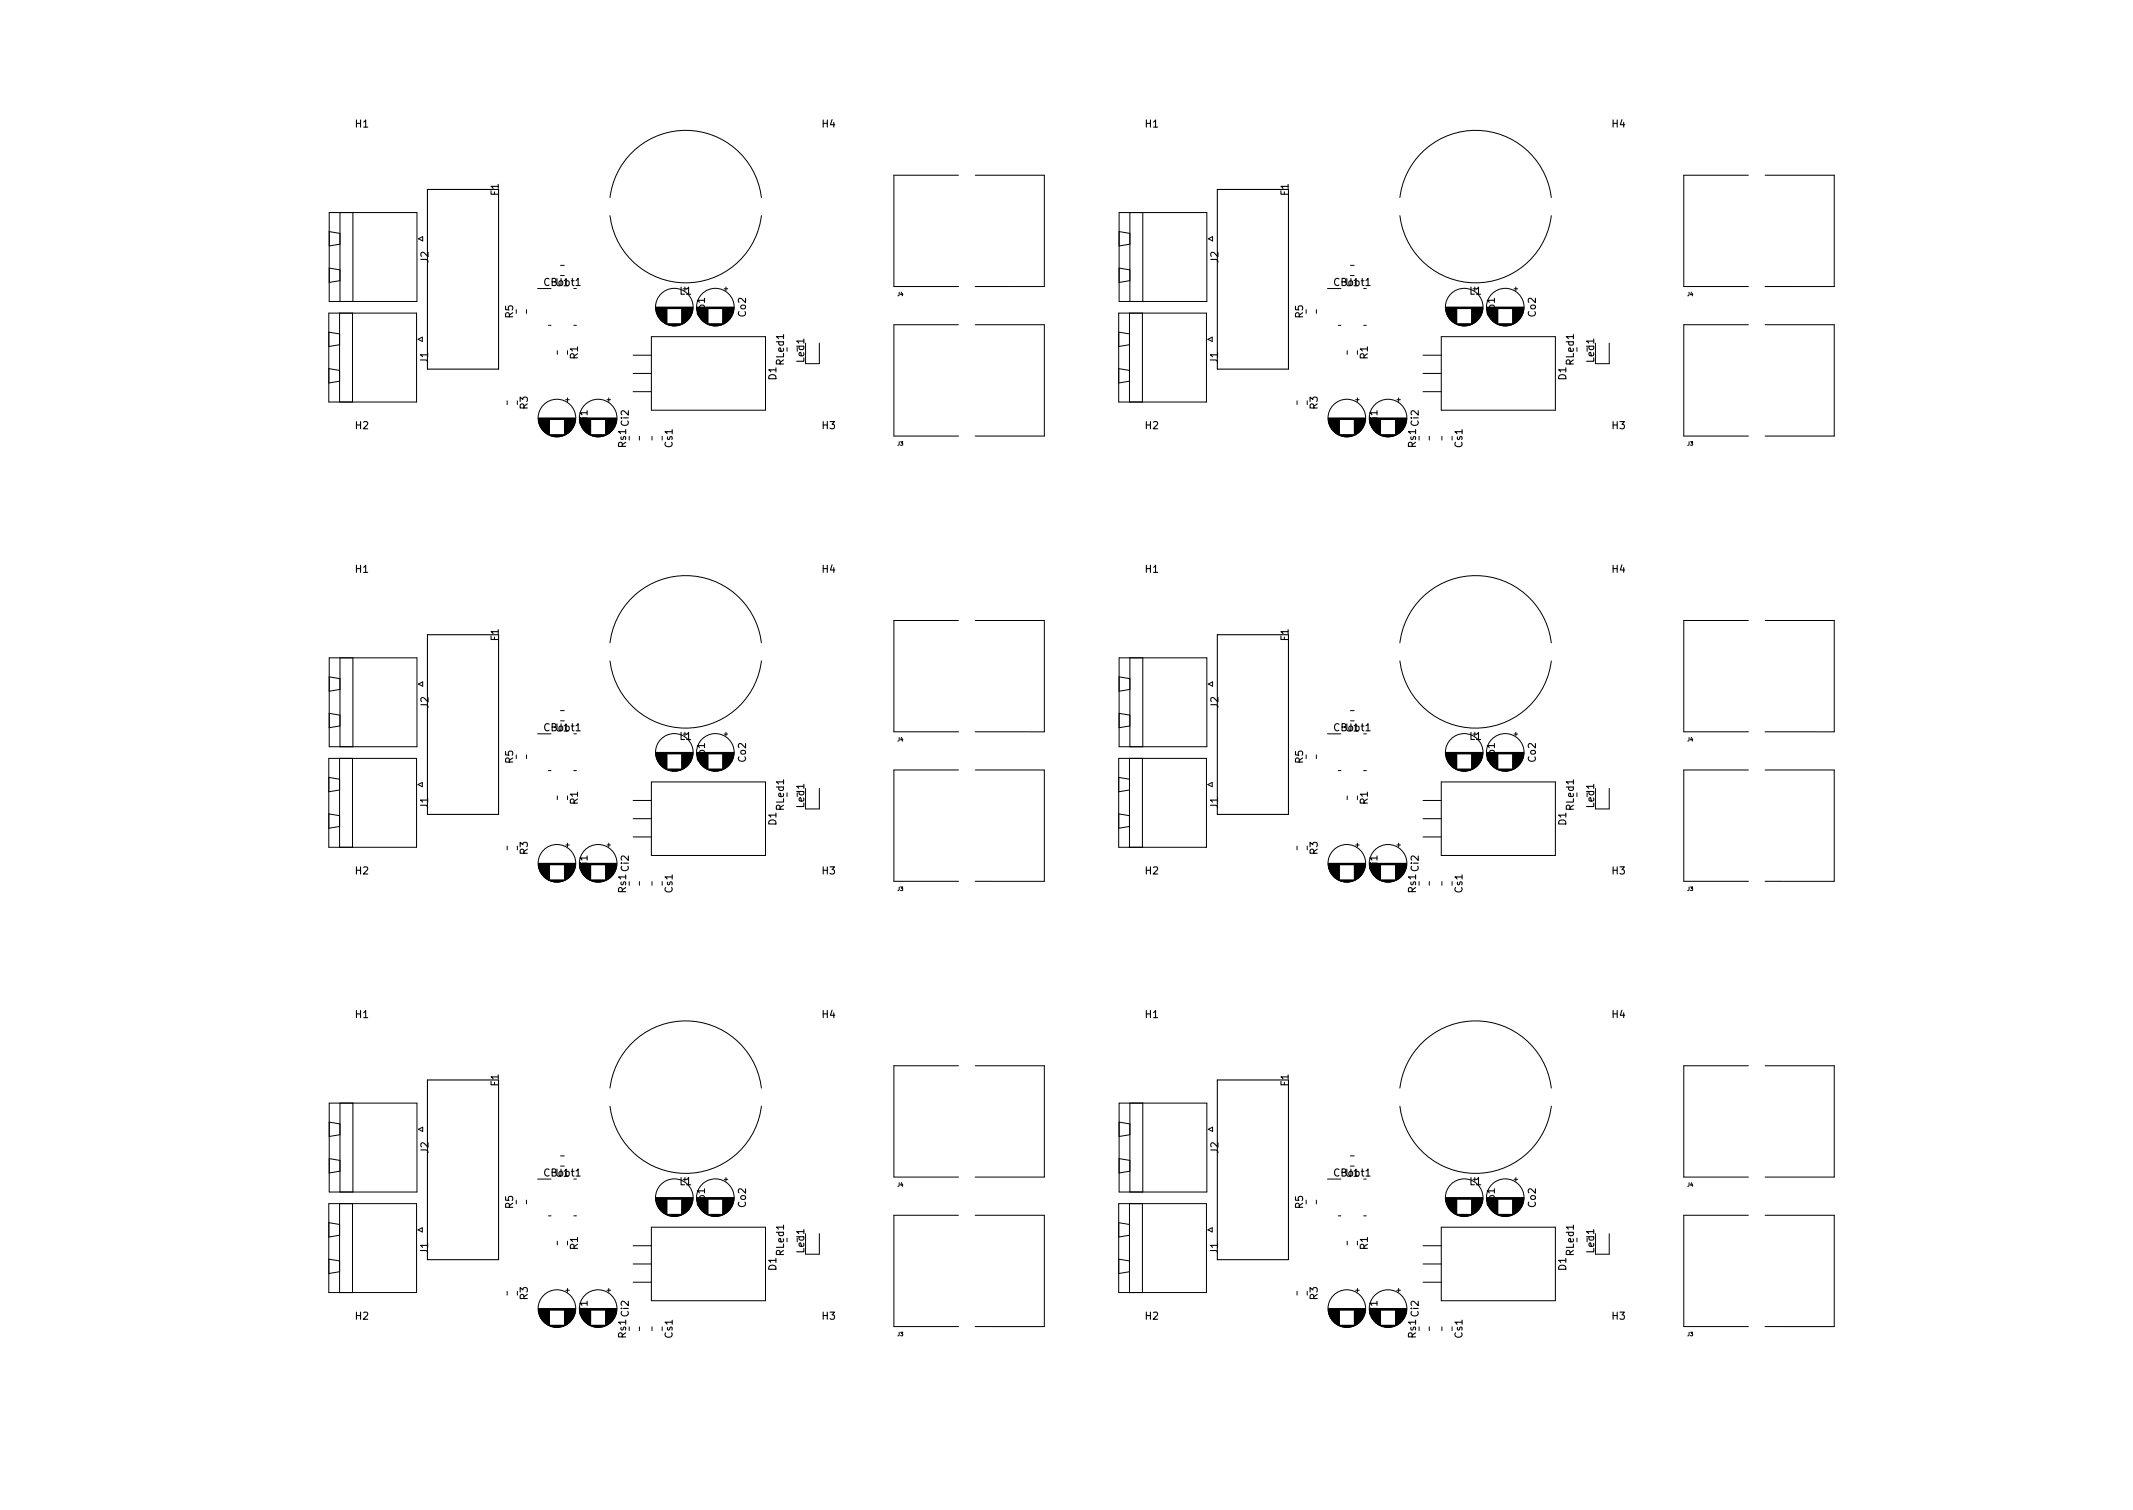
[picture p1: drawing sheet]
<svg xmlns="http://www.w3.org/2000/svg" width="297mm" height="210mm" viewBox="0 0 297 210" stroke-linecap="round" stroke-linejoin="round" font-family="sans-serif">
<defs><g id="words">
<g font-size="1.4">
<text x="49.5" y="17.7">H1</text>
<text x="114.5" y="17.7">H4</text>
<text x="159.5" y="17.7">H1</text>
<text x="224.5" y="17.7">H4</text>
<text x="69.4" y="27.2" transform="rotate(-90 69.4 27.2)">F1</text>
<text x="179.4" y="27.2" transform="rotate(-90 179.4 27.2)">F1</text>
<text x="59.7" y="36.6" transform="rotate(-90 59.7 36.6)">J2</text>
<text x="75.8" y="39.8">CBoot1</text>
<text x="77.4" y="39.8">U1</text>
<text x="94.7" y="41">L1</text>
<text x="169.7" y="36.6" transform="rotate(-90 169.7 36.6)">J2</text>
<text x="185.8" y="39.8">CBoot1</text>
<text x="187.4" y="39.8">U1</text>
<text x="204.7" y="41">L1</text>
<text x="71.5" y="44.3" transform="rotate(-90 71.5 44.3)">R5</text>
<text x="98.2" y="44.1" transform="rotate(-90 98.2 44.1)">Co1</text>
<text x="103.9" y="44.1" transform="rotate(-90 103.9 44.1)">Co2</text>
<text x="181.5" y="44.3" transform="rotate(-90 181.5 44.3)">R5</text>
<text x="208.2" y="44.1" transform="rotate(-90 208.2 44.1)">Co1</text>
<text x="213.9" y="44.1" transform="rotate(-90 213.9 44.1)">Co2</text>
<text x="59.6" y="50.6" transform="rotate(-90 59.6 50.6)">J1</text>
<text x="80.5" y="50" transform="rotate(-90 80.5 50)">R1</text>
<text x="108.1" y="52.9" transform="rotate(-90 108.1 52.9)">D1</text>
<text x="109.2" y="50.8" transform="rotate(-90 109.2 50.8)">RLed1</text>
<text x="112" y="50.4" transform="rotate(-90 112 50.4)">Led1</text>
<text x="169.6" y="50.6" transform="rotate(-90 169.6 50.6)">J1</text>
<text x="190.5" y="50" transform="rotate(-90 190.5 50)">R1</text>
<text x="218.1" y="52.9" transform="rotate(-90 218.1 52.9)">D1</text>
<text x="219.2" y="50.8" transform="rotate(-90 219.2 50.8)">RLed1</text>
<text x="222" y="50.4" transform="rotate(-90 222 50.4)">Led1</text>
<text x="49.5" y="59.7">H2</text>
<text x="73.5" y="57" transform="rotate(-90 73.5 57)">R3</text>
<text x="81.8" y="59.3" transform="rotate(-90 81.8 59.3)">Ci1</text>
<text x="87.5" y="59.3" transform="rotate(-90 87.5 59.3)">Ci2</text>
<text x="114.5" y="59.7">H3</text>
<text x="159.5" y="59.7">H2</text>
<text x="183.5" y="57" transform="rotate(-90 183.5 57)">R3</text>
<text x="191.8" y="59.3" transform="rotate(-90 191.8 59.3)">Ci1</text>
<text x="197.6" y="59.3" transform="rotate(-90 197.6 59.3)">Ci2</text>
<text x="224.5" y="59.7">H3</text>
<text x="87.2" y="62.3" transform="rotate(-90 87.2 62.3)">Rs1</text>
<text x="93.7" y="62.3" transform="rotate(-90 93.7 62.3)">Cs1</text>
<text x="197.2" y="62.3" transform="rotate(-90 197.2 62.3)">Rs1</text>
<text x="203.7" y="62.3" transform="rotate(-90 203.7 62.3)">Cs1</text>
<text x="49.5" y="79.7">H1</text>
<text x="114.5" y="79.7">H4</text>
<text x="159.5" y="79.7">H1</text>
<text x="224.5" y="79.7">H4</text>
<text x="69.4" y="89.2" transform="rotate(-90 69.4 89.2)">F1</text>
<text x="179.4" y="89.2" transform="rotate(-90 179.4 89.2)">F1</text>
<text x="59.7" y="98.6" transform="rotate(-90 59.7 98.6)">J2</text>
<text x="75.8" y="101.8">CBoot1</text>
<text x="77.4" y="101.8">U1</text>
<text x="169.7" y="98.6" transform="rotate(-90 169.7 98.6)">J2</text>
<text x="185.8" y="101.8">CBoot1</text>
<text x="187.4" y="101.8">U1</text>
<text x="71.5" y="106.3" transform="rotate(-90 71.5 106.3)">R5</text>
<text x="94.7" y="103">L1</text>
<text x="98.2" y="106.1" transform="rotate(-90 98.2 106.1)">Co1</text>
<text x="103.9" y="106.1" transform="rotate(-90 103.9 106.1)">Co2</text>
<text x="181.5" y="106.3" transform="rotate(-90 181.5 106.3)">R5</text>
<text x="204.7" y="103">L1</text>
<text x="208.2" y="106.1" transform="rotate(-90 208.2 106.1)">Co1</text>
<text x="213.9" y="106.1" transform="rotate(-90 213.9 106.1)">Co2</text>
<text x="59.6" y="112.6" transform="rotate(-90 59.6 112.6)">J1</text>
<text x="80.5" y="112" transform="rotate(-90 80.5 112)">R1</text>
<text x="109.2" y="112.8" transform="rotate(-90 109.2 112.8)">RLed1</text>
<text x="112" y="112.4" transform="rotate(-90 112 112.4)">Led1</text>
<text x="169.6" y="112.6" transform="rotate(-90 169.6 112.6)">J1</text>
<text x="190.5" y="112" transform="rotate(-90 190.5 112)">R1</text>
<text x="219.2" y="112.8" transform="rotate(-90 219.2 112.8)">RLed1</text>
<text x="222" y="112.4" transform="rotate(-90 222 112.4)">Led1</text>
<text x="73.5" y="119" transform="rotate(-90 73.5 119)">R3</text>
<text x="108.1" y="114.9" transform="rotate(-90 108.1 114.9)">D1</text>
<text x="183.5" y="119" transform="rotate(-90 183.5 119)">R3</text>
<text x="218.1" y="114.9" transform="rotate(-90 218.1 114.9)">D1</text>
<text x="49.5" y="121.7">H2</text>
<text x="81.8" y="121.3" transform="rotate(-90 81.8 121.3)">Ci1</text>
<text x="87.2" y="124.3" transform="rotate(-90 87.2 124.3)">Rs1</text>
<text x="87.5" y="121.3" transform="rotate(-90 87.5 121.3)">Ci2</text>
<text x="93.7" y="124.3" transform="rotate(-90 93.7 124.3)">Cs1</text>
<text x="114.5" y="121.7">H3</text>
<text x="159.5" y="121.7">H2</text>
<text x="191.8" y="121.3" transform="rotate(-90 191.8 121.3)">Ci1</text>
<text x="197.2" y="124.3" transform="rotate(-90 197.2 124.3)">Rs1</text>
<text x="197.6" y="121.3" transform="rotate(-90 197.6 121.3)">Ci2</text>
<text x="203.7" y="124.3" transform="rotate(-90 203.7 124.3)">Cs1</text>
<text x="224.5" y="121.7">H3</text>
<text x="49.5" y="141.7">H1</text>
<text x="114.5" y="141.7">H4</text>
<text x="159.5" y="141.7">H1</text>
<text x="224.5" y="141.7">H4</text>
<text x="69.4" y="151.2" transform="rotate(-90 69.4 151.2)">F1</text>
<text x="179.4" y="151.2" transform="rotate(-90 179.4 151.2)">F1</text>
<text x="59.7" y="160.6" transform="rotate(-90 59.7 160.6)">J2</text>
<text x="169.7" y="160.6" transform="rotate(-90 169.7 160.6)">J2</text>
<text x="75.8" y="163.8">CBoot1</text>
<text x="77.4" y="163.8">U1</text>
<text x="94.7" y="165">L1</text>
<text x="185.8" y="163.8">CBoot1</text>
<text x="187.4" y="163.8">U1</text>
<text x="204.7" y="165">L1</text>
<text x="71.5" y="168.3" transform="rotate(-90 71.5 168.3)">R5</text>
<text x="80.5" y="174" transform="rotate(-90 80.5 174)">R1</text>
<text x="98.2" y="168.1" transform="rotate(-90 98.2 168.1)">Co1</text>
<text x="103.9" y="168.1" transform="rotate(-90 103.9 168.1)">Co2</text>
<text x="181.5" y="168.3" transform="rotate(-90 181.5 168.3)">R5</text>
<text x="190.5" y="174" transform="rotate(-90 190.5 174)">R1</text>
<text x="208.2" y="168.1" transform="rotate(-90 208.2 168.1)">Co1</text>
<text x="213.9" y="168.1" transform="rotate(-90 213.9 168.1)">Co2</text>
<text x="59.6" y="174.6" transform="rotate(-90 59.6 174.6)">J1</text>
<text x="108.1" y="176.9" transform="rotate(-90 108.1 176.9)">D1</text>
<text x="109.2" y="174.8" transform="rotate(-90 109.2 174.8)">RLed1</text>
<text x="112" y="174.4" transform="rotate(-90 112 174.4)">Led1</text>
<text x="169.6" y="174.6" transform="rotate(-90 169.6 174.6)">J1</text>
<text x="218.1" y="176.9" transform="rotate(-90 218.1 176.9)">D1</text>
<text x="219.2" y="174.8" transform="rotate(-90 219.2 174.8)">RLed1</text>
<text x="222" y="174.4" transform="rotate(-90 222 174.4)">Led1</text>
<text x="49.5" y="183.7">H2</text>
<text x="73.5" y="181" transform="rotate(-90 73.5 181)">R3</text>
<text x="81.8" y="183.3" transform="rotate(-90 81.8 183.3)">Ci1</text>
<text x="87.5" y="183.3" transform="rotate(-90 87.5 183.3)">Ci2</text>
<text x="114.5" y="183.7">H3</text>
<text x="159.5" y="183.7">H2</text>
<text x="183.5" y="181" transform="rotate(-90 183.5 181)">R3</text>
<text x="191.8" y="183.3" transform="rotate(-90 191.8 183.3)">Ci1</text>
<text x="197.6" y="183.3" transform="rotate(-90 197.6 183.3)">Ci2</text>
<text x="224.5" y="183.7">H3</text>
<text x="87.2" y="186.3" transform="rotate(-90 87.2 186.3)">Rs1</text>
<text x="93.7" y="186.3" transform="rotate(-90 93.7 186.3)">Cs1</text>
<text x="197.2" y="186.3" transform="rotate(-90 197.2 186.3)">Rs1</text>
<text x="203.7" y="186.3" transform="rotate(-90 203.7 186.3)">Cs1</text>
</g>
<g font-size=".7">
<text x="125" y="41.2">J4</text>
<text x="235" y="41.2">J4</text>
<text x="125" y="62">J3</text>
<text x="235" y="62">J3</text>
<text x="125" y="103.2">J4</text>
<text x="235" y="103.2">J4</text>
<text x="125" y="124">J3</text>
<text x="235" y="124">J3</text>
<text x="125" y="165.2">J4</text>
<text x="235" y="165.2">J4</text>
<text x="125" y="186">J3</text>
<text x="235" y="186">J3</text>
</g>
</g></defs>
<g fill="none" stroke="#000" stroke-width=".14">
<path d="M45.8 29.6h12.3v12.4h-12.3zM45.8 37.3l1.5 .3M45.8 32.2l1.5 .3M47.3 29.6v12.4M47.3 39.1l-1.5 .2M47.3 34l-1.5 .2M49.1 29.6v12.4M58.3 33.2l.6-.3v.6zM78.1 36.9h.5M84.9 27.5a10.6 10.6 0 0 1 10.6-9.4 10.6 10.6 0 0 1 10.5 9.4M84.9 30a10.6 10.6 0 0 0 10.6 9.4 10.6 10.6 0 0 0 10.5-9.4M101.1 40v.5"/>
<path d="M133.5 24.4h-9v15.5h9M135.8 39.9h9.6M135.8 24.4h9.6M145.4 24.4v15.5M155.8 29.6h12.3v12.4h-12.3zM155.8 32.2l1.5 .3M155.8 37.3l1.5 .3M157.3 29.6v12.4M157.3 34l-1.5 .2M157.3 39.1l-1.5 .2M159.1 29.6v12.4M168.3 33.2l.6-.3v.6z"/>
<path d="M188.1 36.9h.5M194.9 30a10.6 10.6 0 0 0 10.6 9.4 10.6 10.6 0 0 0 10.5-9.4M194.9 27.5a10.6 10.6 0 0 1 10.6-9.4 10.6 10.6 0 0 1 10.5 9.4M211.1 40v.5M243.5 24.4h-9v15.5h9M245.8 24.4h9.6v15.5h-9.6M45.8 43.6h12.2v12.4h-12.2zM45.8 51.3l1.5 .3M45.8 46.2l1.5 .3M47.3 43.6v12.4M47.3 53.1l-1.5 .2M47.3 48l-1.5 .2"/>
<path d="M49.1 43.6v12.4M58.2 47.2l.6-.3v.6zM70.6 55.8v.5M73.3 43.1v.5M74.9 40.2h1.8M75 58.2h5.1M75 58.3h5.1M75 58.4h5.1M75 58.5h1.5M75 58.6h1.5M75 58.7h1.5M75 58.8h1.5"/>
<path d="M75.1 58.9h1.4M75.1 59h1.4M75.1 59.1h1.4M75.2 59.2h1.3M75.2 59.3h1.3M75.2 59.4h1.3M75.3 59.4h1.2M75.3 59.5h1.2M75.4 59.6h1.1M75.4 59.7h1.1M75.5 59.7h1M75.5 59.8h1"/>
<path d="M75.6 59.9h.9M75.7 60h.8M76.4 45.3h.3M77.6 48.8v.5M78.6 58.5h1.5M78.6 58.6h1.5M78.6 58.7h1.5M78.6 58.8h1.5M78.6 58.9h1.5M78.6 58.9h1.4M78.6 59h1.4M78.6 59.1h1.4"/>
<path d="M78.6 59.2h1.4M78.6 59.2h1.3M78.6 59.3h1.3M78.6 59.4h1.3M78.6 59.4h1.2M78.6 59.5h1.2M78.6 59.6h1.2M78.6 59.6h1.1M78.6 59.7h1.1M78.6 59.8h1M78.6 59.9h1M78.6 59.9h.9"/>
<path d="M78.6 60h.9M78.8 55.7h.5M79 55.4v.5M79.9 45.3h.4M80.7 58.2h5.2M80.7 58.3h5.2M80.7 58.4h5.2M81.2 59.7h1.1M81.2 59.8h1.1M81.3 59.8h1M81.3 59.9h1M81.4 59.9h.9"/>
<path d="M81.4 60h.9M84.3 58.5h1.6M84.3 58.6h1.6M84.3 58.6h1.5M84.3 58.7h1.5M84.3 58.8h1.5M84.3 58.9h1.5M84.3 59h1.5M84.3 59.1h1.4M84.3 59.2h1.4M84.3 59.3h1.4M84.3 59.3h1.3"/>
<path d="M84.3 59.4h1.3M84.3 59.5h1.3M84.3 59.5h1.2M84.3 59.6h1.2M84.3 59.7h1.1M84.3 59.8h1.1M84.3 59.8h1M84.3 59.9h1M84.3 59.9h.9M84.3 60h.9M84.5 55.7h.5M84.8 55.4v.5"/>
<path d="M88.2 49.5h2.5M88.2 52h2.5M88.2 54.5h2.5M90.7 46.9h15.9v10.2h-15.9zM91.3 42.8h5.2M91.3 42.9h5.2M91.3 43h5.2M91.3 43h1.6M91.3 43.1h1.6M91.4 43.2h1.5M91.4 43.3h1.5M91.4 43.4h1.5"/>
<path d="M91.4 43.5h1.5M91.4 43.6h1.5M91.5 43.6h1.4M91.5 43.7h1.4M91.5 43.8h1.4M91.6 43.8h1.3M91.6 43.9h1.3M91.6 44h1.3M91.7 44h1.2M91.7 44.1h1.2M91.7 44.2h1.2M91.8 44.2h1.1"/>
<path d="M91.8 44.3h1.1M91.9 44.4h1M92 44.5h.9M92 44.6h.9M92.1 44.6h.8M92.2 44.7h.7M92.3 44.8h.6M92.4 44.8h.5M92.4 44.9h.5M92.5 44.9h.4M92.5 45h.4M92.6 45h.3"/>
<path d="M92.7 45h.2M92.7 45.1h2.4M92.8 45.1h2.2M92.9 45.2h2M93 45.2h1.8M93.1 45.2h1.6M93.2 45.3h1.4M93.4 45.3h1M93.6 45.4h.6M94.9 43h1.6M94.9 43.1h1.6M94.9 43.2h1.6"/>
<path d="M94.9 43.2h1.5M94.9 43.3h1.5M94.9 43.4h1.5M94.9 43.5h1.5M94.9 43.6h1.5M94.9 43.6h1.4M94.9 43.7h1.4M94.9 43.8h1.4M94.9 43.9h1.3M94.9 44h1.3M94.9 44.1h1.2M94.9 44.2h1.2"/>
<path d="M94.9 44.2h1.1M94.9 44.3h1.1M94.9 44.4h1M94.9 44.5h.9M94.9 44.6h.9M94.9 44.6h.8M94.9 44.7h.7M94.9 44.8h.7M94.9 44.8h.6M94.9 44.9h.5M94.9 44.9h.4M94.9 45h.4"/>
<path d="M94.9 45h.3M97 42.8h5.2M97 42.9h5.2M97 43h5.2M97.7 44.5h.9M97.8 44.6h.8M97.9 44.7h.7M98 44.8h.6M98.1 44.8h.5M98.1 44.9h.5M98.2 44.9h.4M98.2 45h.4"/>
<path d="M98.3 45h.3M98.4 45h.2M98.4 45.1h2.4M98.5 45.1h2.2M98.6 45.2h2M98.7 45.2h1.8M98.8 45.2h1.6M98.9 45.3h1.4M99.1 45.3h1M99.3 45.4h.6M100.7 43h1.5M100.7 43.1h1.5"/>
<path d="M100.7 43.2h1.5M100.7 43.3h1.4M100.7 43.4h1.4M100.7 43.5h1.4M100.7 43.6h1.4M100.7 43.6h1.3M100.7 43.7h1.3M100.7 43.8h1.3M100.7 43.9h1.2M100.7 44h1.2M100.7 44.1h1.1M100.7 44.2h1.1"/>
<path d="M100.7 44.2h1M100.7 44.3h1M100.7 44.4h1M100.7 44.4h.9M100.7 44.5h.9M100.7 44.5h.8M100.7 44.6h.8M100.7 44.6h.7M100.7 44.7h.7M100.7 44.7h.6M100.7 44.8h.6M100.7 44.8h.5"/>
<path d="M100.7 44.9h.4M100.7 45h.3M100.7 45h.2M100.8 40.2h.5M112.2 47.8v2.8h1.9v-2.8M133.5 45.2h-9v15.5h9M135.8 45.2h9.6M145.4 45.2v15.5M155.8 43.6h12.2v12.4h-12.2zM155.8 46.2l1.5 .3M155.8 51.3l1.5 .3M157.3 43.6v12.4"/>
<path d="M157.3 48l-1.5 .2M157.3 53.1l-1.5 .2M159.1 43.6v12.4M168.2 47.2l.6-.3v.6zM180.6 55.8v.5M183.3 43.1v.5M184.9 40.2h1.8M185 58.2h5.1M185 58.3h5.1M185 58.4h5.1M185 58.5h1.5M185 58.6h1.5"/>
<path d="M185 58.7h1.5M185 58.8h1.5M185.1 58.9h1.4M185.1 59h1.4M185.1 59.1h1.4M185.2 59.2h1.3M185.2 59.3h1.3M185.2 59.4h1.3M185.3 59.4h1.2M185.3 59.5h1.2M185.4 59.6h1.1M185.4 59.7h1.1"/>
<path d="M185.5 59.7h1M185.5 59.8h1M185.6 59.9h.9M185.7 60h.8M186.4 45.3h.3M187.6 48.8v.5M188.6 58.5h1.5M188.6 58.6h1.5M188.6 58.7h1.5M188.6 58.8h1.5M188.6 58.9h1.5M188.6 58.9h1.4"/>
<path d="M188.6 59h1.4M188.6 59.1h1.4M188.6 59.2h1.4M188.6 59.2h1.3M188.6 59.3h1.3M188.6 59.4h1.3M188.6 59.4h1.2M188.6 59.5h1.2M188.6 59.6h1.2M188.6 59.6h1.1M188.6 59.7h1.1M188.6 59.8h1"/>
<path d="M188.6 59.9h1M188.6 59.9h.9M188.6 60h.9M188.8 55.7h.5M189 55.4v.5M189.9 45.3h.4M190.7 58.2h5.2M190.7 58.3h5.2M190.7 58.4h5.2M191.2 59.7h1.1M191.2 59.8h1.1M191.3 59.8h1"/>
<path d="M191.3 59.9h1M191.4 59.9h.9M191.4 60h.9M194.3 58.5h1.6M194.3 58.6h1.6M194.3 58.6h1.5M194.3 58.7h1.5M194.3 58.8h1.5M194.3 58.9h1.5M194.3 59h1.5M194.3 59.1h1.4M194.3 59.2h1.4"/>
<path d="M194.3 59.3h1.4M194.3 59.3h1.3M194.3 59.4h1.3M194.3 59.5h1.3M194.3 59.5h1.2M194.3 59.6h1.2M194.3 59.7h1.1M194.3 59.8h1.1M194.3 59.8h1M194.3 59.9h1M194.3 59.9h.9M194.3 60h.9"/>
<path d="M194.5 55.7h.5M194.8 55.4v.5M198.2 49.5h2.5M198.2 52h2.5M198.2 54.5h2.5M200.7 46.9h15.9v10.2h-15.9zM201.3 42.8h5.2M201.3 42.9h5.2M201.3 43h5.2M201.3 43h1.6M201.3 43.1h1.6M201.4 43.2h1.5"/>
<path d="M201.4 43.3h1.5M201.4 43.4h1.5M201.4 43.5h1.5M201.4 43.6h1.5M201.5 43.6h1.4M201.5 43.7h1.4M201.5 43.8h1.4M201.6 43.8h1.3M201.6 43.9h1.3M201.6 44h1.3M201.7 44h1.2M201.7 44.1h1.2"/>
<path d="M201.7 44.2h1.2M201.8 44.2h1.1M201.8 44.3h1.1M201.9 44.4h1M202 44.5h.9M202 44.6h.9M202.1 44.6h.8M202.2 44.7h.7M202.3 44.8h.6M202.4 44.8h.5M202.4 44.9h.5M202.5 44.9h.4"/>
<path d="M202.5 45h.4M202.6 45h.3M202.7 45h.2M202.7 45.1h2.4M202.8 45.1h2.2M202.9 45.2h2M203 45.2h1.8M203.1 45.2h1.6M203.2 45.3h1.4M203.4 45.3h1M203.6 45.4h.6M204.9 43h1.6"/>
<path d="M204.9 43.1h1.6M204.9 43.2h1.6M204.9 43.2h1.5M204.9 43.3h1.5M204.9 43.4h1.5M204.9 43.5h1.5M204.9 43.6h1.5M204.9 43.6h1.4M204.9 43.7h1.4M204.9 43.8h1.4M204.9 43.9h1.3M204.9 44h1.3"/>
<path d="M204.9 44.1h1.2M204.9 44.2h1.2M204.9 44.2h1.1M204.9 44.3h1.1M204.9 44.4h1M204.9 44.5h.9M204.9 44.6h.9M204.9 44.6h.8M204.9 44.7h.7M204.9 44.8h.7M204.9 44.8h.6M204.9 44.9h.5"/>
<path d="M204.9 44.9h.4M204.9 45h.4M204.9 45h.3M207 42.8h5.2M207 42.9h5.2M207 43h5.2M207.7 44.5h.9M207.8 44.6h.8M207.9 44.7h.7M208 44.8h.6M208.1 44.8h.5M208.1 44.9h.5"/>
<path d="M208.2 44.9h.4M208.2 45h.4M208.3 45h.3M208.4 45h.2M208.4 45.1h2.4M208.5 45.1h2.2M208.6 45.2h2M208.7 45.2h1.8M208.8 45.2h1.6M208.9 45.3h1.4M209.1 45.3h1M209.3 45.4h.6"/>
<path d="M210.7 43h1.5M210.7 43.1h1.5M210.7 43.2h1.5M210.7 43.3h1.4M210.7 43.4h1.4M210.7 43.5h1.4M210.7 43.6h1.4M210.7 43.6h1.3M210.7 43.7h1.3M210.7 43.8h1.3M210.7 43.9h1.2M210.7 44h1.2"/>
<path d="M210.7 44.1h1.1M210.7 44.2h1.1M210.7 44.2h1M210.7 44.3h1M210.7 44.4h1M210.7 44.4h.9M210.7 44.5h.9M210.7 44.5h.8M210.7 44.6h.8M210.7 44.6h.7M210.7 44.7h.7M210.7 44.7h.6"/>
<path d="M210.7 44.8h.6M210.7 44.8h.5M210.7 44.9h.4M210.7 45h.3M210.7 45h.2M210.8 40.2h.5M222.2 47.8v2.8h1.9v-2.8M243.5 45.2h-9v15.5h9M245.8 45.2h9.6v15.5h-9.6M75.7 60.1h.8M75.8 60.1h.7M75.9 60.2h.6"/>
<path d="M76 60.3h.5M76.1 60.3h.4M76.1 60.4h.4M76.2 60.4h.3M76.2 60.5h.3M76.3 60.5h.2M76.4 60.5h2.3M76.5 60.6h2.2M76.5 60.6h2.1M76.6 60.7h1.9M76.8 60.7h1.6M76.9 60.7h1.3"/>
<path d="M77 60.8h1.1M77.3 60.8h.5M78.6 60h.8M78.6 60.1h.8M78.6 60.1h.7M78.6 60.2h.7M78.6 60.2h.6M78.6 60.3h.6M78.6 60.3h.5M78.6 60.4h.4M78.6 60.4h.3M78.6 60.5h.3"/>
<path d="M78.6 60.5h.2M81.5 60.1h.8M81.6 60.1h.7M81.6 60.2h.7M81.7 60.3h.6M81.8 60.3h.5M81.9 60.4h.4M82 60.5h.3M82.1 60.5h2.4M82.2 60.6h2.2M82.3 60.6h2M82.4 60.7h1.8"/>
<path d="M82.5 60.7h1.6M82.6 60.7h1.4M82.8 60.8h1M83 60.8h.6M84.3 60.1h.8M84.3 60.1h.7M84.3 60.2h.7M84.3 60.3h.6M84.3 60.3h.5M84.3 60.4h.4M84.3 60.5h.3M89 60.8v.5"/>
<path d="M90.8 60.8v.5M135.8 60.7h9.6M185.7 60.1h.8M185.8 60.1h.7M185.9 60.2h.6M186 60.3h.5M186.1 60.3h.4M186.1 60.4h.4M186.2 60.4h.3M186.2 60.5h.3M186.3 60.5h.2M186.4 60.5h2.3"/>
<path d="M186.5 60.6h2.2M186.5 60.6h2.1M186.6 60.7h1.9M186.8 60.7h1.6M186.9 60.7h1.3M187 60.8h1.1M187.3 60.8h.5M188.6 60h.8M188.6 60.1h.8M188.6 60.1h.7M188.6 60.2h.7M188.6 60.2h.6"/>
<path d="M188.6 60.3h.6M188.6 60.3h.5M188.6 60.4h.4M188.6 60.4h.3M188.6 60.5h.3M188.6 60.5h.2M191.5 60.1h.8M191.6 60.1h.7M191.6 60.2h.7M191.7 60.3h.6M191.8 60.3h.5M191.9 60.4h.4"/>
<path d="M192 60.5h.3M192.1 60.5h2.4M192.2 60.6h2.2M192.3 60.6h2M192.4 60.7h1.8M192.5 60.7h1.6M192.6 60.7h1.4M192.8 60.8h1M193 60.8h.6M194.3 60.1h.8M194.3 60.1h.7M194.3 60.2h.7"/>
<path d="M194.3 60.3h.6M194.3 60.3h.5M194.3 60.4h.4M194.3 60.5h.3M199 60.8v.5M200.8 60.8v.5M45.8 91.6h12.3v12.4h-12.3zM45.8 94.2l1.5 .3M45.8 99.3l1.5 .3M47.3 91.6v12.4M47.3 96l-1.5 .2M49.1 91.6v12.4"/>
<path d="M58.3 95.2l.6-.3v.6zM78.1 98.9h.5M84.9 92a10.6 10.6 0 0 0 10.6 9.4 10.6 10.6 0 0 0 10.5-9.4M84.9 89.5a10.6 10.6 0 0 1 10.6-9.4 10.6 10.6 0 0 1 10.5 9.4M133.5 86.4h-9v15.5h9M135.8 86.4h9.6M145.4 86.4v15.5M155.8 91.6h12.3v12.4h-12.3zM155.8 94.2l1.5 .3M155.8 99.3l1.5 .3M157.3 91.6v12.4M157.3 96l-1.5 .2"/>
<path d="M159.1 91.6v12.4M168.3 95.2l.6-.3v.6zM188.1 98.9h.5M194.9 92a10.6 10.6 0 0 0 10.6 9.4 10.6 10.6 0 0 0 10.5-9.4M194.9 89.5a10.6 10.6 0 0 1 10.6-9.4 10.6 10.6 0 0 1 10.5 9.4M243.5 86.4h-9v15.5h9M245.8 86.4h9.6v15.5h-9.6M45.8 105.6h12.2v12.4h-12.2zM45.8 108.2l1.5 .3M45.8 113.3l1.5 .3M47.3 105.6v12.4M47.3 110l-1.5 .2"/>
<path d="M47.3 115.1l-1.5 .2M47.3 101.1l-1.5 .2M49.1 105.6v12.4M58.2 109.2l.6-.3v.6zM70.6 117.8v.5M73.3 105.1v.5M74.9 102.2h1.8M76.4 107.3h.3M77.6 110.8v.5M78.8 117.7h.5M79 117.4v.5M79.9 107.3h.4"/>
<path d="M84.5 117.7h.5M84.8 117.4v.5M88.2 111.5h2.5M88.2 114h2.5M88.2 116.5h2.5M90.7 108.9h15.9v10.2h-15.9zM91.3 104.8h5.2M91.3 104.9h5.2M91.3 105h5.2M91.3 105h1.6M91.3 105.1h1.6M91.4 105.2h1.5"/>
<path d="M91.4 105.3h1.5M91.4 105.4h1.5M91.4 105.5h1.5M91.4 105.6h1.5M91.5 105.6h1.4M91.5 105.7h1.4M91.5 105.8h1.4M91.6 105.8h1.3M91.6 105.9h1.3M91.6 106h1.3M91.7 106h1.2M91.7 106.1h1.2"/>
<path d="M91.7 106.2h1.2M91.8 106.2h1.1M91.8 106.3h1.1M91.9 106.4h1M92 106.5h.9M92 106.6h.9M92.1 106.6h.8M92.2 106.7h.7M92.3 106.8h.6M92.4 106.8h.5M92.4 106.9h.5M92.5 106.9h.4"/>
<path d="M92.5 107h.4M92.6 107h.3M92.7 107h.2M92.7 107.1h2.4M92.8 107.1h2.2M92.9 107.2h2M93 107.2h1.8M93.1 107.2h1.6M93.2 107.3h1.4M93.4 107.3h1M93.6 107.4h.6M94.9 105h1.6"/>
<path d="M94.9 105.1h1.6M94.9 105.2h1.6M94.9 105.2h1.5M94.9 105.3h1.5M94.9 105.4h1.5M94.9 105.5h1.5M94.9 105.6h1.5M94.9 105.6h1.4M94.9 105.7h1.4M94.9 105.8h1.4M94.9 105.9h1.3M94.9 106h1.3"/>
<path d="M94.9 106.1h1.2M94.9 106.2h1.2M94.9 106.2h1.1M94.9 106.3h1.1M94.9 106.4h1M94.9 106.5h.9M94.9 106.6h.9M94.9 106.6h.8M94.9 106.7h.7M94.9 106.8h.7M94.9 106.8h.6M94.9 106.9h.5"/>
<path d="M94.9 106.9h.4M94.9 107h.4M94.9 107h.3M97 104.8h5.2M97 104.9h5.2M97 105h5.2M97.7 106.5h.9M97.8 106.6h.8M97.9 106.7h.7M98 106.8h.6M98.1 106.8h.5M98.1 106.9h.5"/>
<path d="M98.2 106.9h.4M98.2 107h.4M98.3 107h.3M98.4 107h.2M98.4 107.1h2.4M98.5 107.1h2.2M98.6 107.2h2M98.7 107.2h1.8M98.8 107.2h1.6M98.9 107.3h1.4M99.1 107.3h1M99.3 107.4h.6"/>
<path d="M100.7 105h1.5M100.7 105.1h1.5M100.7 105.2h1.5M100.7 105.3h1.4M100.7 105.4h1.4M100.7 105.5h1.4M100.7 105.6h1.4M100.7 105.6h1.3M100.7 105.7h1.3M100.7 105.8h1.3M100.7 105.9h1.2M100.7 106h1.2"/>
<path d="M100.7 106.1h1.1M100.7 106.2h1.1M100.7 106.2h1M100.7 106.3h1M100.7 106.4h1M100.7 106.4h.9M100.7 106.5h.9M100.7 106.5h.8M100.7 106.6h.8M100.7 106.6h.7M100.7 106.7h.7M100.7 106.7h.6"/>
<path d="M100.7 106.8h.6M100.7 106.8h.5M100.7 106.9h.4M100.7 107h.3M100.7 107h.2M100.8 102.2h.5M101.1 102v.5M112.2 109.8v2.8h1.9v-2.8M133.5 107.2h-9v15.5h9M135.8 101.9h9.6M135.8 107.2h9.6M145.4 107.2v15.5"/>
<path d="M155.8 105.6h12.2v12.4h-12.2zM155.8 108.2l1.5 .3M155.8 113.3l1.5 .3M157.3 105.6v12.4M157.3 110l-1.5 .2M157.3 115.1l-1.5 .2M157.3 101.1l-1.5 .2M159.1 105.6v12.4M168.2 109.2l.6-.3v.6zM180.6 117.8v.5M183.3 105.1v.5M184.9 102.2h1.8"/>
<path d="M186.4 107.3h.3M187.6 110.8v.5M188.8 117.7h.5M189 117.4v.5M189.9 107.3h.4M194.5 117.7h.5M194.8 117.4v.5M198.2 111.5h2.5M198.2 114h2.5M198.2 116.5h2.5M200.7 108.9h15.9v10.2h-15.9zM201.3 104.8h5.2"/>
<path d="M201.3 104.9h5.2M201.3 105h5.2M201.3 105h1.6M201.3 105.1h1.6M201.4 105.2h1.5M201.4 105.3h1.5M201.4 105.4h1.5M201.4 105.5h1.5M201.4 105.6h1.5M201.5 105.6h1.4M201.5 105.7h1.4M201.5 105.8h1.4"/>
<path d="M201.6 105.8h1.3M201.6 105.9h1.3M201.6 106h1.3M201.7 106h1.2M201.7 106.1h1.2M201.7 106.2h1.2M201.8 106.2h1.1M201.8 106.3h1.1M201.9 106.4h1M202 106.5h.9M202 106.6h.9M202.1 106.6h.8"/>
<path d="M202.2 106.7h.7M202.3 106.8h.6M202.4 106.8h.5M202.4 106.9h.5M202.5 106.9h.4M202.5 107h.4M202.6 107h.3M202.7 107h.2M202.7 107.1h2.4M202.8 107.1h2.2M202.9 107.2h2M203 107.2h1.8"/>
<path d="M203.1 107.2h1.6M203.2 107.3h1.4M203.4 107.3h1M203.6 107.4h.6M204.9 105h1.6M204.9 105.1h1.6M204.9 105.2h1.6M204.9 105.2h1.5M204.9 105.3h1.5M204.9 105.4h1.5M204.9 105.5h1.5M204.9 105.6h1.5"/>
<path d="M204.9 105.6h1.4M204.9 105.7h1.4M204.9 105.8h1.4M204.9 105.9h1.3M204.9 106h1.3M204.9 106.1h1.2M204.9 106.2h1.2M204.9 106.2h1.1M204.9 106.3h1.1M204.9 106.4h1M204.9 106.5h.9M204.9 106.6h.9"/>
<path d="M204.9 106.6h.8M204.9 106.7h.7M204.9 106.8h.7M204.9 106.8h.6M204.9 106.9h.5M204.9 106.9h.4M204.9 107h.4M204.9 107h.3M207 104.8h5.2M207 104.9h5.2M207 105h5.2M207.7 106.5h.9"/>
<path d="M207.8 106.6h.8M207.9 106.7h.7M208 106.8h.6M208.1 106.8h.5M208.1 106.9h.5M208.2 106.9h.4M208.2 107h.4M208.3 107h.3M208.4 107h.2M208.4 107.1h2.4M208.5 107.1h2.2M208.6 107.2h2"/>
<path d="M208.7 107.2h1.8M208.8 107.2h1.6M208.9 107.3h1.4M209.1 107.3h1M209.3 107.4h.6M210.7 105h1.5M210.7 105.1h1.5M210.7 105.2h1.5M210.7 105.3h1.4M210.7 105.4h1.4M210.7 105.5h1.4M210.7 105.6h1.4"/>
<path d="M210.7 105.6h1.3M210.7 105.7h1.3M210.7 105.8h1.3M210.7 105.9h1.2M210.7 106h1.2M210.7 106.1h1.1M210.7 106.2h1.1M210.7 106.2h1M210.7 106.3h1M210.7 106.4h1M210.7 106.4h.9M210.7 106.5h.9"/>
<path d="M210.7 106.5h.8M210.7 106.6h.8M210.7 106.6h.7M210.7 106.7h.7M210.7 106.7h.6M210.7 106.8h.6M210.7 106.8h.5M210.7 106.9h.4M210.7 107h.3M210.7 107h.2M210.8 102.2h.5M211.1 102v.5"/>
<path d="M222.2 109.8v2.8h1.9v-2.8M243.5 107.2h-9v15.5h9M245.8 107.2h9.6v15.5h-9.6M75 120.2h5.1M75 120.3h5.1M75 120.4h5.1M75 120.5h1.5M75 120.6h1.5M75 120.7h1.5M75 120.8h1.5M75.1 120.9h1.4M75.1 121h1.4"/>
<path d="M75.1 121.1h1.4M75.2 121.2h1.3M75.2 121.3h1.3M75.2 121.4h1.3M75.3 121.4h1.2M75.3 121.5h1.2M75.4 121.6h1.1M75.4 121.7h1.1M75.5 121.7h1M75.5 121.8h1M75.6 121.9h.9M75.7 122h.8"/>
<path d="M75.7 122.1h.8M75.8 122.1h.7M75.9 122.2h.6M76 122.3h.5M76.1 122.3h.4M76.1 122.4h.4M76.2 122.4h.3M76.2 122.5h.3M76.3 122.5h.2M76.4 122.5h2.3M76.5 122.6h2.2M76.5 122.6h2.1"/>
<path d="M76.6 122.7h1.9M76.8 122.7h1.6M76.9 122.7h1.3M77 122.8h1.1M77.3 122.8h.5M78.6 120.5h1.5M78.6 120.6h1.5M78.6 120.7h1.5M78.6 120.8h1.5M78.6 120.9h1.5M78.6 120.9h1.4M78.6 121h1.4"/>
<path d="M78.6 121.1h1.4M78.6 121.2h1.4M78.6 121.2h1.3M78.6 121.3h1.3M78.6 121.4h1.3M78.6 121.4h1.2M78.6 121.5h1.2M78.6 121.6h1.2M78.6 121.6h1.1M78.6 121.7h1.1M78.6 121.8h1M78.6 121.9h1"/>
<path d="M78.6 121.9h.9M78.6 122h.9M78.6 122h.8M78.6 122.1h.8M78.6 122.1h.7M78.6 122.2h.7M78.6 122.2h.6M78.6 122.3h.6M78.6 122.3h.5M78.6 122.4h.4M78.6 122.4h.3M78.6 122.5h.3"/>
<path d="M78.6 122.5h.2M80.7 120.2h5.2M80.7 120.3h5.2M80.7 120.4h5.2M81.2 121.7h1.1M81.2 121.8h1.1M81.3 121.8h1M81.3 121.9h1M81.4 121.9h.9M81.4 122h.9M81.5 122.1h.8M81.6 122.1h.7"/>
<path d="M81.6 122.2h.7M81.7 122.3h.6M81.8 122.3h.5M81.9 122.4h.4M82 122.5h.3M82.1 122.5h2.4M82.2 122.6h2.2M82.3 122.6h2M82.4 122.7h1.8M82.5 122.7h1.6M82.6 122.7h1.4M82.8 122.8h1"/>
<path d="M83 122.8h.6M84.3 120.5h1.6M84.3 120.6h1.6M84.3 120.6h1.5M84.3 120.7h1.5M84.3 120.8h1.5M84.3 120.9h1.5M84.3 121h1.5M84.3 121.1h1.4M84.3 121.2h1.4M84.3 121.3h1.4M84.3 121.3h1.3"/>
<path d="M84.3 121.4h1.3M84.3 121.5h1.3M84.3 121.5h1.2M84.3 121.6h1.2M84.3 121.7h1.1M84.3 121.8h1.1M84.3 121.8h1M84.3 121.9h1M84.3 121.9h.9M84.3 122h.9M84.3 122.1h.8M84.3 122.1h.7"/>
<path d="M84.3 122.2h.7M84.3 122.3h.6M84.3 122.3h.5M84.3 122.4h.4M84.3 122.5h.3M89 122.8v.5M90.8 122.8v.5M135.8 122.7h9.6M185 120.2h5.1M185 120.3h5.1M185 120.4h5.1M185 120.5h1.5"/>
<path d="M185 120.6h1.5M185 120.7h1.5M185 120.8h1.5M185.1 120.9h1.4M185.1 121h1.4M185.1 121.1h1.4M185.2 121.2h1.3M185.2 121.3h1.3M185.2 121.4h1.3M185.3 121.4h1.2M185.3 121.5h1.2M185.4 121.6h1.1"/>
<path d="M185.4 121.7h1.1M185.5 121.7h1M185.5 121.8h1M185.6 121.9h.9M185.7 122h.8M185.7 122.1h.8M185.8 122.1h.7M185.9 122.2h.6M186 122.3h.5M186.1 122.3h.4M186.1 122.4h.4M186.2 122.4h.3"/>
<path d="M186.2 122.5h.3M186.3 122.5h.2M186.4 122.5h2.3M186.5 122.6h2.2M186.5 122.6h2.1M186.6 122.7h1.9M186.8 122.7h1.6M186.9 122.7h1.3M187 122.8h1.1M187.3 122.8h.5M188.6 120.5h1.5M188.6 120.6h1.5"/>
<path d="M188.6 120.7h1.5M188.6 120.8h1.5M188.6 120.9h1.5M188.6 120.9h1.4M188.6 121h1.4M188.6 121.1h1.4M188.6 121.2h1.4M188.6 121.2h1.3M188.6 121.3h1.3M188.6 121.4h1.3M188.6 121.4h1.2M188.6 121.5h1.2"/>
<path d="M188.6 121.6h1.2M188.6 121.6h1.1M188.6 121.7h1.1M188.6 121.8h1M188.6 121.9h1M188.6 121.9h.9M188.6 122h.9M188.6 122h.8M188.6 122.1h.8M188.6 122.1h.7M188.6 122.2h.7M188.6 122.2h.6"/>
<path d="M188.6 122.3h.6M188.6 122.3h.5M188.6 122.4h.4M188.6 122.4h.3M188.6 122.5h.3M188.6 122.5h.2M190.7 120.2h5.2M190.7 120.3h5.2M190.7 120.4h5.2M191.2 121.7h1.1M191.2 121.8h1.1M191.3 121.8h1"/>
<path d="M191.3 121.9h1M191.4 121.9h.9M191.4 122h.9M191.5 122.1h.8M191.6 122.1h.7M191.6 122.2h.7M191.7 122.3h.6M191.8 122.3h.5M191.9 122.4h.4M192 122.5h.3M192.1 122.5h2.4M192.2 122.6h2.2"/>
<path d="M192.3 122.6h2M192.4 122.7h1.8M192.5 122.7h1.6M192.6 122.7h1.4M192.8 122.8h1M193 122.8h.6M194.3 120.5h1.6M194.3 120.6h1.6M194.3 120.6h1.5M194.3 120.7h1.5M194.3 120.8h1.5M194.3 120.9h1.5"/>
<path d="M194.3 121h1.5M194.3 121.1h1.4M194.3 121.2h1.4M194.3 121.3h1.4M194.3 121.3h1.3M194.3 121.4h1.3M194.3 121.5h1.3M194.3 121.5h1.2M194.3 121.6h1.2M194.3 121.7h1.1M194.3 121.8h1.1M194.3 121.8h1"/>
<path d="M194.3 121.9h1M194.3 121.9h.9M194.3 122h.9M194.3 122.1h.8M194.3 122.1h.7M194.3 122.2h.7M194.3 122.3h.6M194.3 122.3h.5M194.3 122.4h.4M194.3 122.5h.3M199 122.8v.5M200.8 122.8v.5"/>
<path d="M45.8 153.6h12.3v12.4h-12.3zM45.8 156.2l1.5 .3M47.3 153.6v12.4M47.3 158l-1.5 .2M49.1 153.6v12.4M58.3 157.2l.6-.3v.6zM84.9 154a10.6 10.6 0 0 0 10.6 9.4 10.6 10.6 0 0 0 10.5-9.4M84.9 151.5a10.6 10.6 0 0 1 10.6-9.4 10.6 10.6 0 0 1 10.5 9.4M133.5 148.4h-9v15.5h9M135.8 148.4h9.6M145.4 148.4v15.5M155.8 153.6h12.3v12.4h-12.3z"/>
<path d="M155.8 156.2l1.5 .3M157.3 153.6v12.4M157.3 158l-1.5 .2M159.1 153.6v12.4M168.3 157.2l.6-.3v.6zM194.9 154a10.6 10.6 0 0 0 10.6 9.4 10.6 10.6 0 0 0 10.5-9.4M194.9 151.5a10.6 10.6 0 0 1 10.6-9.4 10.6 10.6 0 0 1 10.5 9.4M243.5 148.4h-9v15.5h9M245.8 148.4h9.6v15.5h-9.6M45.8 167.6h12.2v12.4h-12.2zM45.8 170.2l1.5 .3M45.8 175.3l1.5 .3"/>
<path d="M45.8 161.3l1.5 .3M47.3 167.6v12.4M47.3 172l-1.5 .2M47.3 177.1l-1.5 .2M47.3 163.1l-1.5 .2M49.1 167.6v12.4M58.2 171.2l.6-.3v.6zM70.6 179.8v.5M73.3 167.1v.5M74.9 164.2h1.8M76.4 169.3h.3M77.6 172.8v.5"/>
<path d="M78.1 160.9h.5M78.8 179.7h.5M79 179.4v.5M79.9 169.3h.4M84.5 179.7h.5M84.8 179.4v.5M88.2 173.5h2.5M88.2 176h2.5M88.2 178.5h2.5M90.7 170.9h15.9v10.2h-15.9zM91.3 166.8h5.2M91.3 166.9h5.2"/>
<path d="M91.3 167h5.2M91.3 167h1.6M91.3 167.1h1.6M91.4 167.2h1.5M91.4 167.3h1.5M91.4 167.4h1.5M91.4 167.5h1.5M91.4 167.6h1.5M91.5 167.6h1.4M91.5 167.7h1.4M91.5 167.8h1.4M91.6 167.8h1.3"/>
<path d="M91.6 167.9h1.3M91.6 168h1.3M91.7 168h1.2M91.7 168.1h1.2M91.7 168.2h1.2M91.8 168.2h1.1M91.8 168.3h1.1M91.9 168.4h1M92 168.5h.9M92 168.6h.9M92.1 168.6h.8M92.2 168.7h.7"/>
<path d="M92.3 168.8h.6M92.4 168.8h.5M92.4 168.9h.5M92.5 168.9h.4M92.5 169h.4M92.6 169h.3M92.7 169h.2M92.7 169.1h2.4M92.8 169.1h2.2M92.9 169.2h2M93 169.2h1.8M93.1 169.2h1.6"/>
<path d="M93.2 169.3h1.4M93.4 169.3h1M93.6 169.4h.6M94.9 167h1.6M94.9 167.1h1.6M94.9 167.2h1.6M94.9 167.2h1.5M94.9 167.3h1.5M94.9 167.4h1.5M94.9 167.5h1.5M94.9 167.6h1.5M94.9 167.6h1.4"/>
<path d="M94.9 167.7h1.4M94.9 167.8h1.4M94.9 167.9h1.3M94.9 168h1.3M94.9 168.1h1.2M94.9 168.2h1.2M94.9 168.2h1.1M94.9 168.3h1.1M94.9 168.4h1M94.9 168.5h.9M94.9 168.6h.9M94.9 168.6h.8"/>
<path d="M94.9 168.7h.7M94.9 168.8h.7M94.9 168.8h.6M94.9 168.9h.5M94.9 168.9h.4M94.9 169h.4M94.9 169h.3M97 166.8h5.2M97 166.9h5.2M97 167h5.2M97.7 168.5h.9M97.8 168.6h.8"/>
<path d="M97.9 168.7h.7M98 168.8h.6M98.1 168.8h.5M98.1 168.9h.5M98.2 168.9h.4M98.2 169h.4M98.3 169h.3M98.4 169h.2M98.4 169.1h2.4M98.5 169.1h2.2M98.6 169.2h2M98.7 169.2h1.8"/>
<path d="M98.8 169.2h1.6M98.9 169.3h1.4M99.1 169.3h1M99.3 169.4h.6M100.7 167h1.5M100.7 167.1h1.5M100.7 167.2h1.5M100.7 167.3h1.4M100.7 167.4h1.4M100.7 167.5h1.4M100.7 167.6h1.4M100.7 167.6h1.3"/>
<path d="M100.7 167.7h1.3M100.7 167.8h1.3M100.7 167.9h1.2M100.7 168h1.2M100.7 168.1h1.1M100.7 168.2h1.1M100.7 168.2h1M100.7 168.3h1M100.7 168.4h1M100.7 168.4h.9M100.7 168.5h.9M100.7 168.5h.8"/>
<path d="M100.7 168.6h.8M100.7 168.6h.7M100.7 168.7h.7M100.7 168.7h.6M100.7 168.8h.6M100.7 168.8h.5M100.7 168.9h.4M100.7 169h.3M100.7 169h.2M100.8 164.2h.5M101.1 164v.5M112.2 171.8v2.8h1.9v-2.8"/>
<path d="M133.5 169.2h-9v15.5h9M135.8 163.9h9.6M135.8 169.2h9.6M145.4 169.2v15.5M155.8 167.6h12.2v12.4h-12.2zM155.8 170.2l1.5 .3M155.8 175.3l1.5 .3M155.8 161.3l1.5 .3M157.3 167.6v12.4M157.3 172l-1.5 .2M157.3 177.1l-1.5 .2M157.3 163.1l-1.5 .2"/>
<path d="M159.1 167.6v12.4M168.2 171.2l.6-.3v.6zM180.6 179.8v.5M183.3 167.1v.5M184.9 164.2h1.8M186.4 169.3h.3M187.6 172.8v.5M188.1 160.9h.5M188.8 179.7h.5M189 179.4v.5M189.9 169.3h.4M194.5 179.7h.5"/>
<path d="M194.8 179.4v.5M198.2 173.5h2.5M198.2 176h2.5M198.2 178.5h2.5M200.7 170.9h15.9v10.2h-15.9zM201.3 166.8h5.2M201.3 166.9h5.2M201.3 167h5.2M201.3 167h1.6M201.3 167.1h1.6M201.4 167.2h1.5M201.4 167.3h1.5"/>
<path d="M201.4 167.4h1.5M201.4 167.5h1.5M201.4 167.6h1.5M201.5 167.6h1.4M201.5 167.7h1.4M201.5 167.8h1.4M201.6 167.8h1.3M201.6 167.9h1.3M201.6 168h1.3M201.7 168h1.2M201.7 168.1h1.2M201.7 168.2h1.2"/>
<path d="M201.8 168.2h1.1M201.8 168.3h1.1M201.9 168.4h1M202 168.5h.9M202 168.6h.9M202.1 168.6h.8M202.2 168.7h.7M202.3 168.8h.6M202.4 168.8h.5M202.4 168.9h.5M202.5 168.9h.4M202.5 169h.4"/>
<path d="M202.6 169h.3M202.7 169h.2M202.7 169.1h2.4M202.8 169.1h2.2M202.9 169.2h2M203 169.2h1.8M203.1 169.2h1.6M203.2 169.3h1.4M203.4 169.3h1M203.6 169.4h.6M204.9 167h1.6M204.9 167.1h1.6"/>
<path d="M204.9 167.2h1.6M204.9 167.2h1.5M204.9 167.3h1.5M204.9 167.4h1.5M204.9 167.5h1.5M204.9 167.6h1.5M204.9 167.6h1.4M204.9 167.7h1.4M204.9 167.8h1.4M204.9 167.9h1.3M204.9 168h1.3M204.9 168.1h1.2"/>
<path d="M204.9 168.2h1.2M204.9 168.2h1.1M204.9 168.3h1.1M204.9 168.4h1M204.9 168.5h.9M204.9 168.6h.9M204.9 168.6h.8M204.9 168.7h.7M204.9 168.8h.7M204.9 168.8h.6M204.9 168.9h.5M204.9 168.9h.4"/>
<path d="M204.9 169h.4M204.9 169h.3M207 166.8h5.2M207 166.9h5.2M207 167h5.2M207.7 168.5h.9M207.8 168.6h.8M207.9 168.7h.7M208 168.8h.6M208.1 168.8h.5M208.1 168.9h.5M208.2 168.9h.4"/>
<path d="M208.2 169h.4M208.3 169h.3M208.4 169h.2M208.4 169.1h2.4M208.5 169.1h2.2M208.6 169.2h2M208.7 169.2h1.8M208.8 169.2h1.6M208.9 169.3h1.4M209.1 169.3h1M209.3 169.4h.6M210.7 167h1.5"/>
<path d="M210.7 167.1h1.5M210.7 167.2h1.5M210.7 167.3h1.4M210.7 167.4h1.4M210.7 167.5h1.4M210.7 167.6h1.4M210.7 167.6h1.3M210.7 167.7h1.3M210.7 167.8h1.3M210.7 167.9h1.2M210.7 168h1.2M210.7 168.1h1.1"/>
<path d="M210.7 168.2h1.1M210.7 168.2h1M210.7 168.3h1M210.7 168.4h1M210.7 168.4h.9M210.7 168.5h.9M210.7 168.5h.8M210.7 168.6h.8M210.7 168.6h.7M210.7 168.7h.7M210.7 168.7h.6M210.7 168.8h.6"/>
<path d="M210.7 168.8h.5M210.7 168.9h.4M210.7 169h.3M210.7 169h.2M210.8 164.2h.5M211.1 164v.5M222.2 171.8v2.8h1.9v-2.8M243.5 169.2h-9v15.5h9M245.8 169.2h9.6v15.5h-9.6M75 182.2h5.1M75 182.3h5.1M75 182.4h5.1"/>
<path d="M75 182.5h1.5M75 182.6h1.5M75 182.7h1.5M75 182.8h1.5M75.1 182.9h1.4M75.1 183h1.4M75.1 183.1h1.4M75.2 183.2h1.3M75.2 183.3h1.3M75.2 183.4h1.3M75.3 183.4h1.2M75.3 183.5h1.2"/>
<path d="M75.4 183.6h1.1M75.4 183.7h1.1M75.5 183.7h1M75.5 183.8h1M75.6 183.9h.9M75.7 184h.8M75.7 184.1h.8M75.8 184.1h.7M75.9 184.2h.6M76 184.3h.5M76.1 184.3h.4M76.1 184.4h.4"/>
<path d="M76.2 184.4h.3M76.2 184.5h.3M76.3 184.5h.2M76.4 184.5h2.3M76.5 184.6h2.2M76.5 184.6h2.1M76.6 184.7h1.9M76.8 184.7h1.6M76.9 184.7h1.3M77 184.8h1.1M77.3 184.8h.5M78.6 182.5h1.5"/>
<path d="M78.6 182.6h1.5M78.6 182.7h1.5M78.6 182.8h1.5M78.6 182.9h1.5M78.6 182.9h1.4M78.6 183h1.4M78.6 183.1h1.4M78.6 183.2h1.4M78.6 183.2h1.3M78.6 183.3h1.3M78.6 183.4h1.3M78.6 183.4h1.2"/>
<path d="M78.6 183.5h1.2M78.6 183.6h1.2M78.6 183.6h1.1M78.6 183.7h1.1M78.6 183.8h1M78.6 183.9h1M78.6 183.9h.9M78.6 184h.9M78.6 184h.8M78.6 184.1h.8M78.6 184.1h.7M78.6 184.2h.7"/>
<path d="M78.6 184.2h.6M78.6 184.3h.6M78.6 184.3h.5M78.6 184.4h.4M78.6 184.4h.3M78.6 184.5h.3M78.6 184.5h.2M80.7 182.2h5.2M80.7 182.3h5.2M80.7 182.4h5.2M81.2 183.7h1.1M81.2 183.8h1.1"/>
<path d="M81.3 183.8h1M81.3 183.9h1M81.4 183.9h.9M81.4 184h.9M81.5 184.1h.8M81.6 184.1h.7M81.6 184.2h.7M81.7 184.3h.6M81.8 184.3h.5M81.9 184.4h.4M82 184.5h.3M82.1 184.5h2.4"/>
<path d="M82.2 184.6h2.2M82.3 184.6h2M82.4 184.7h1.8M82.5 184.7h1.6M82.6 184.7h1.4M82.8 184.8h1M83 184.8h.6M84.3 182.5h1.6M84.3 182.6h1.6M84.3 182.6h1.5M84.3 182.7h1.5M84.3 182.8h1.5"/>
<path d="M84.3 182.9h1.5M84.3 183h1.5M84.3 183.1h1.4M84.3 183.2h1.4M84.3 183.3h1.4M84.3 183.3h1.3M84.3 183.4h1.3M84.3 183.5h1.3M84.3 183.5h1.2M84.3 183.6h1.2M84.3 183.7h1.1M84.3 183.8h1.1"/>
<path d="M84.3 183.8h1M84.3 183.9h1M84.3 183.9h.9M84.3 184h.9M84.3 184.1h.8M84.3 184.1h.7M84.3 184.2h.7M84.3 184.3h.6M84.3 184.3h.5M84.3 184.4h.4M84.3 184.5h.3M89 184.8v.5"/>
<path d="M90.8 184.8v.5M135.8 184.7h9.6M185 182.2h5.1M185 182.3h5.1M185 182.4h5.1M185 182.5h1.5M185 182.6h1.5M185 182.7h1.5M185 182.8h1.5M185.1 182.9h1.4M185.1 183h1.4M185.1 183.1h1.4"/>
<path d="M185.2 183.2h1.3M185.2 183.3h1.3M185.2 183.4h1.3M185.3 183.4h1.2M185.3 183.5h1.2M185.4 183.6h1.1M185.4 183.7h1.1M185.5 183.7h1M185.5 183.8h1M185.6 183.9h.9M185.7 184h.8M185.7 184.1h.8"/>
<path d="M185.8 184.1h.7M185.9 184.2h.6M186 184.3h.5M186.1 184.3h.4M186.1 184.4h.4M186.2 184.4h.3M186.2 184.5h.3M186.3 184.5h.2M186.4 184.5h2.3M186.5 184.6h2.2M186.5 184.6h2.1M186.6 184.7h1.9"/>
<path d="M186.8 184.7h1.6M186.9 184.7h1.3M187 184.8h1.1M187.3 184.8h.5M188.6 182.5h1.5M188.6 182.6h1.5M188.6 182.7h1.5M188.6 182.8h1.5M188.6 182.9h1.5M188.6 182.9h1.4M188.6 183h1.4M188.6 183.1h1.4"/>
<path d="M188.6 183.2h1.4M188.6 183.2h1.3M188.6 183.3h1.3M188.6 183.4h1.3M188.6 183.4h1.2M188.6 183.5h1.2M188.6 183.6h1.2M188.6 183.6h1.1M188.6 183.7h1.1M188.6 183.8h1M188.6 183.9h1M188.6 183.9h.9"/>
<path d="M188.6 184h.9M188.6 184h.8M188.6 184.1h.8M188.6 184.1h.7M188.6 184.2h.7M188.6 184.2h.6M188.6 184.3h.6M188.6 184.3h.5M188.6 184.4h.4M188.6 184.4h.3M188.6 184.5h.3M188.6 184.5h.2"/>
<path d="M190.7 182.2h5.2M190.7 182.3h5.2M190.7 182.4h5.2M191.2 183.7h1.1M191.2 183.8h1.1M191.3 183.8h1M191.3 183.9h1M191.4 183.9h.9M191.4 184h.9M191.5 184.1h.8M191.6 184.1h.7M191.6 184.2h.7"/>
<path d="M191.7 184.3h.6M191.8 184.3h.5M191.9 184.4h.4M192 184.5h.3M192.1 184.5h2.4M192.2 184.6h2.2M192.3 184.6h2M192.4 184.7h1.8M192.5 184.7h1.6M192.6 184.7h1.4M192.8 184.8h1M193 184.8h.6"/>
<path d="M194.3 182.5h1.6M194.3 182.6h1.6M194.3 182.6h1.5M194.3 182.7h1.5M194.3 182.8h1.5M194.3 182.9h1.5M194.3 183h1.5M194.3 183.1h1.4M194.3 183.2h1.4M194.3 183.3h1.4M194.3 183.3h1.3M194.3 183.4h1.3"/>
<path d="M194.3 183.5h1.3M194.3 183.5h1.2M194.3 183.6h1.2M194.3 183.7h1.1M194.3 183.8h1.1M194.3 183.8h1M194.3 183.9h1M194.3 183.9h.9M194.3 184h.9M194.3 184.1h.8M194.3 184.1h.7M194.3 184.2h.7"/>
<path d="M194.3 184.3h.6M194.3 184.3h.5M194.3 184.4h.4M194.3 184.5h.3M199 184.8v.5M200.8 184.8v.5"/>
<circle cx="77.6" cy="58.2" r="2.62"/>
<circle cx="83.3" cy="58.2" r="2.62"/>
<circle cx="93.9" cy="42.8" r="2.62"/>
<circle cx="99.6" cy="42.8" r="2.62"/>
<circle cx="187.6" cy="58.2" r="2.62"/>
<circle cx="193.3" cy="58.2" r="2.62"/>
<circle cx="203.9" cy="42.8" r="2.62"/>
<circle cx="209.6" cy="42.8" r="2.62"/>
<circle cx="93.9" cy="104.8" r="2.62"/>
<circle cx="99.6" cy="104.8" r="2.62"/>
<circle cx="203.9" cy="104.8" r="2.62"/>
<circle cx="209.6" cy="104.8" r="2.62"/>
<circle cx="77.6" cy="120.2" r="2.62"/>
<circle cx="83.3" cy="120.2" r="2.62"/>
<circle cx="187.6" cy="120.2" r="2.62"/>
<circle cx="193.3" cy="120.2" r="2.62"/>
<circle cx="93.9" cy="166.8" r="2.62"/>
<circle cx="99.6" cy="166.8" r="2.62"/>
<circle cx="203.9" cy="166.8" r="2.62"/>
<circle cx="209.6" cy="166.8" r="2.62"/>
<circle cx="77.6" cy="182.2" r="2.62"/>
<circle cx="83.3" cy="182.2" r="2.62"/>
<circle cx="187.6" cy="182.2" r="2.62"/>
<circle cx="193.3" cy="182.2" r="2.62"/>
</g>
<path d="M59.5 26.4h9.9v25h-9.9zM169.5 26.4h9.9v25h-9.9zM59.5 88.4h9.9v25h-9.9zM169.5 88.4h9.9v25h-9.9zM59.5 150.4h9.9v25h-9.9zM169.5 150.4h9.9v25h-9.9z" fill="none" stroke="#000" stroke-width=".15"/>
<use href="#words"/>
</svg>
